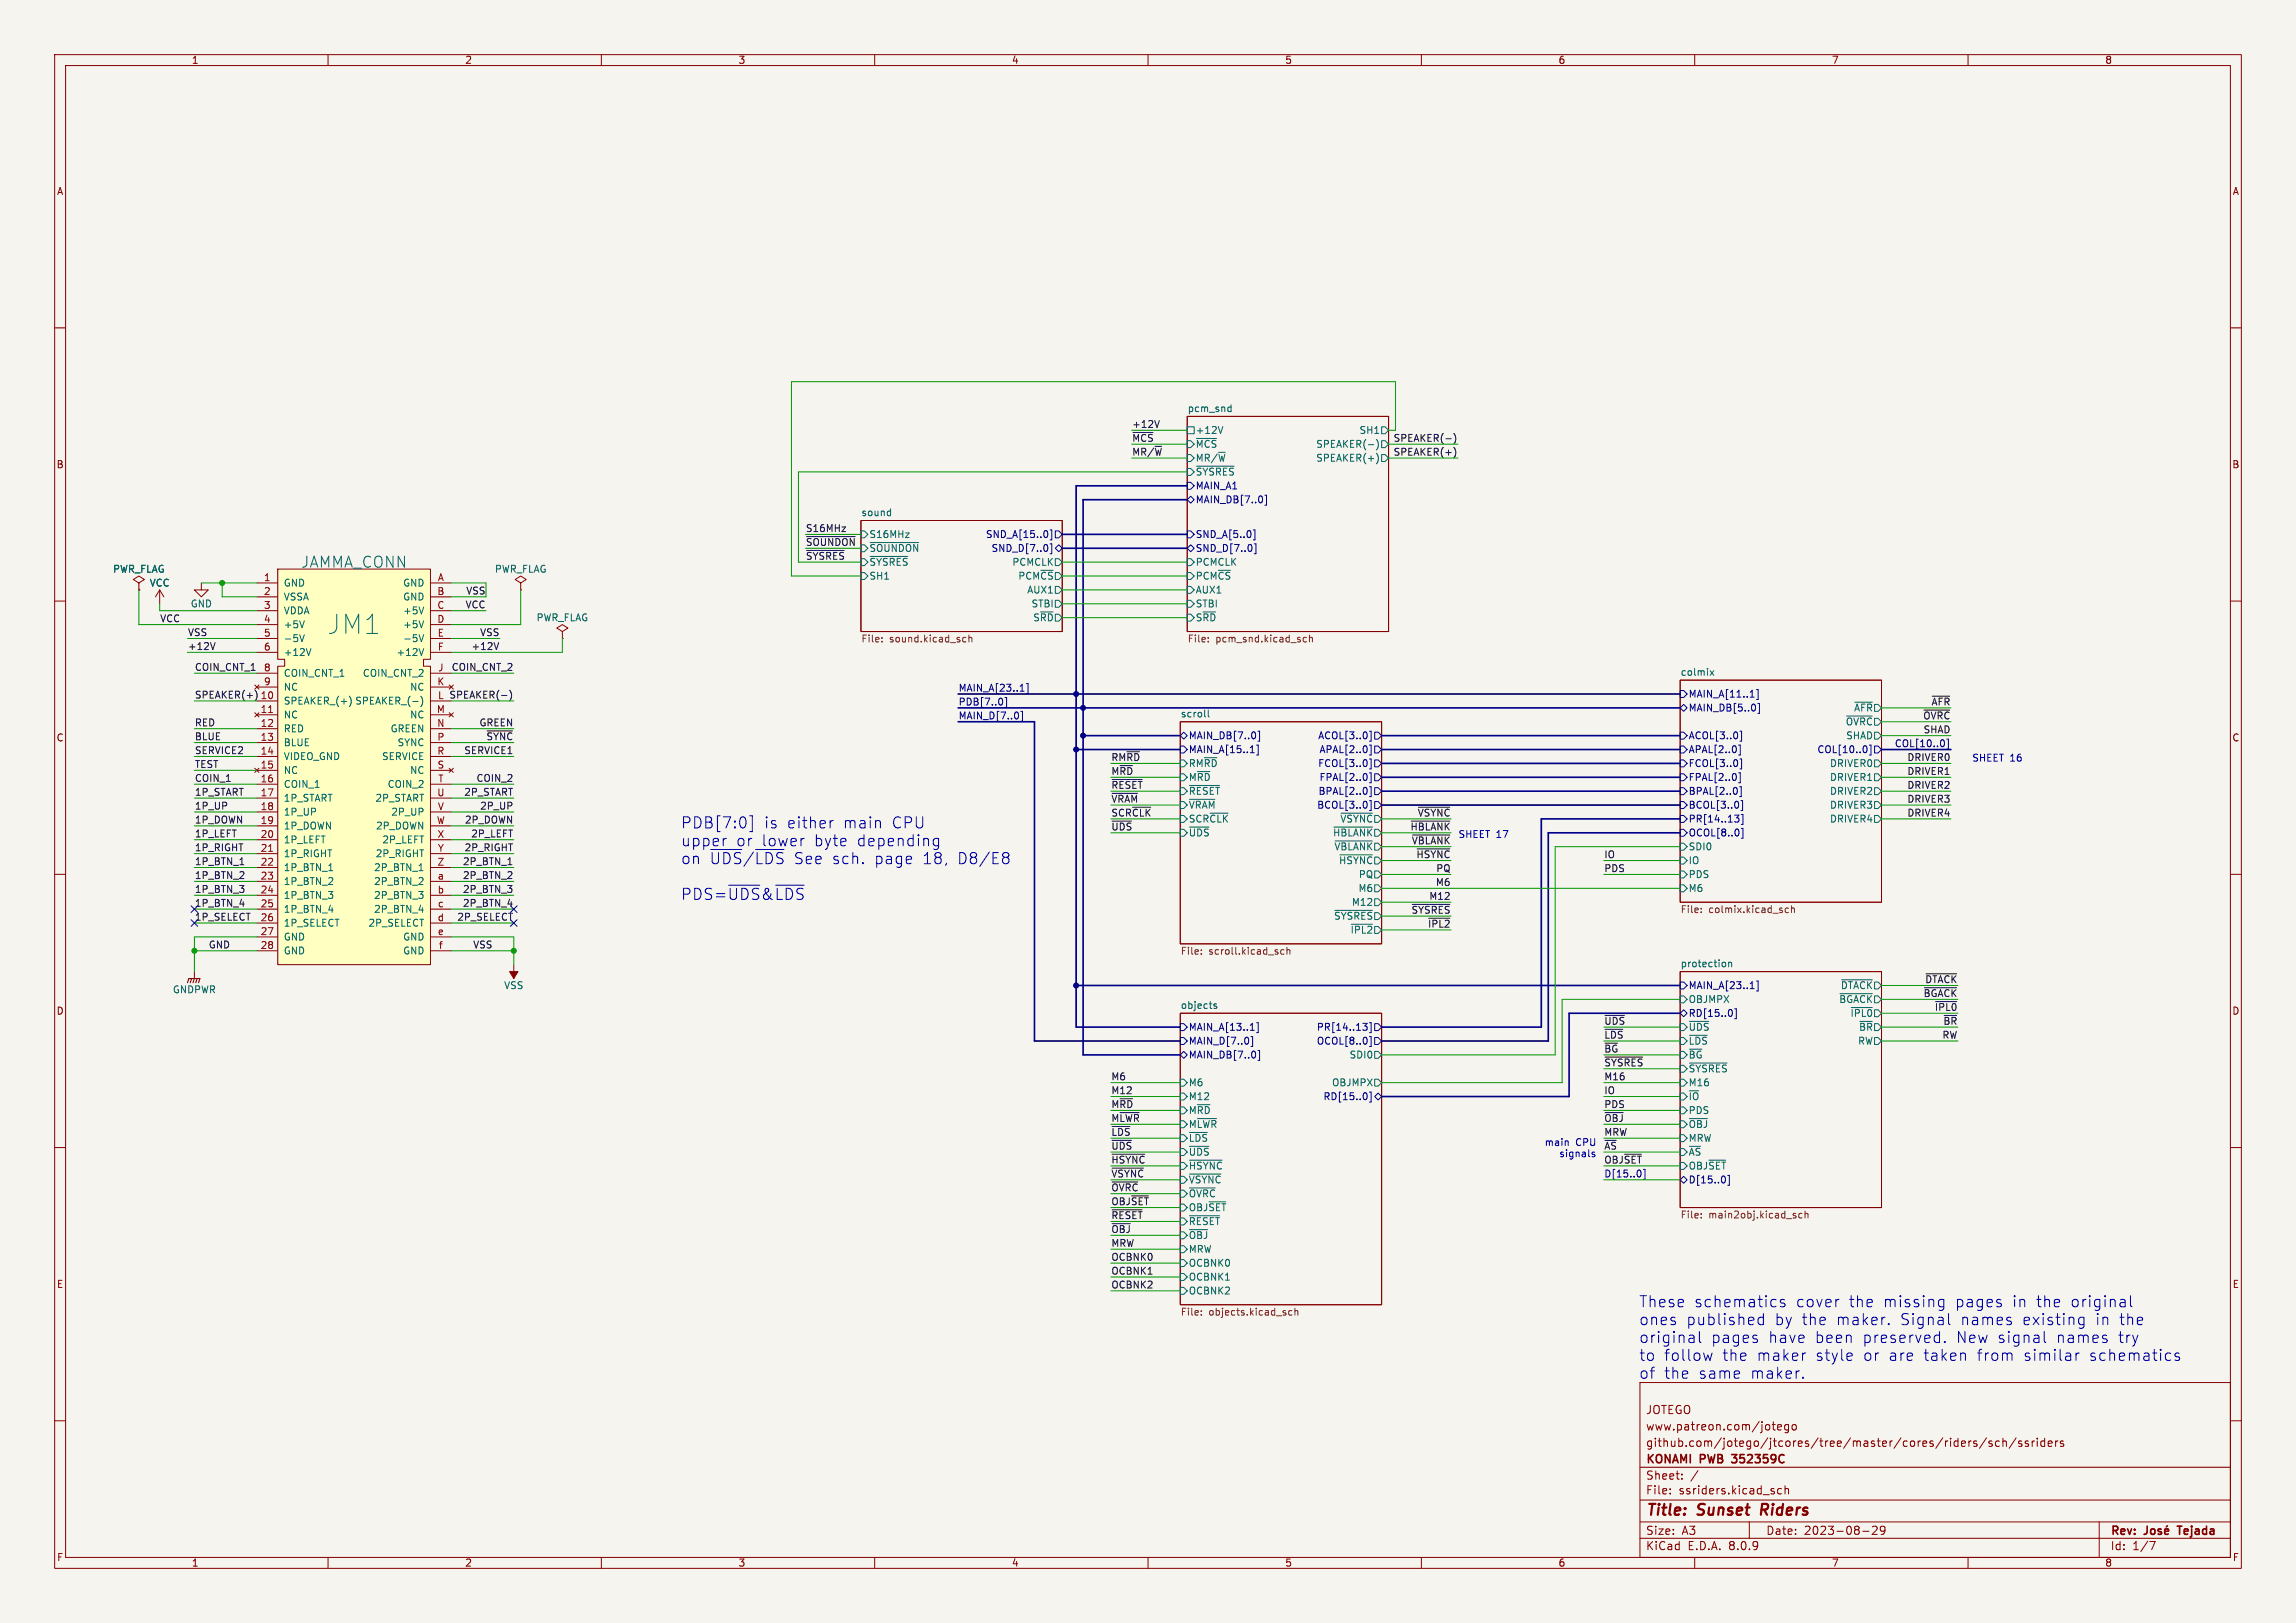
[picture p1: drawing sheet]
<svg xmlns="http://www.w3.org/2000/svg" width="420mm" height="297mm" viewBox="0 0 420 297" stroke-linecap="round" stroke-linejoin="round" font-family="sans-serif">
<defs><g id="words">
<text font-size="4.9" fill="#006464" x="59.9" y="116.3">JM1</text>
<text font-size="2.8" fill="#006464" x="55" y="104.1">JAMMA_CONN</text>
<g font-size="2.8" fill="#0000c2">
<text x="124.5" y="151.8">PDB[7:0]</text>
<text x="124.5" y="155">upper</text>
<text x="134.6" y="155">or</text>
<text x="139.3" y="155">lower</text>
<text x="139.7" y="151.8">is</text>
<text x="143.9" y="151.8">either</text>
<text x="148.9" y="155">byte</text>
<text x="154.2" y="151.8">main</text>
<text x="156.8" y="155">depending</text>
<text x="163.2" y="151.8">CPU</text>
<text x="124.5" y="158.3">on</text>
<text x="129.7" y="158.3">~{UDS}/~{LDS}</text>
<text x="145.2" y="158.3">See</text>
<text x="152.2" y="158.3">sch.</text>
<text x="160" y="158.3">page</text>
<text x="168.8" y="158.3">18,</text>
<text x="175.3" y="158.3">D8/E8</text>
<text x="124.5" y="164.9">PDS=~{UDS}&amp;~{LDS}</text>
<text x="299.7" y="239.4">These</text>
<text x="309.8" y="239.4">schematics</text>
<text x="328.5" y="239.4">cover</text>
<text x="338.2" y="239.4">the</text>
<text x="344.5" y="239.4">missing</text>
<text x="357.7" y="239.4">pages</text>
<text x="368.2" y="239.4">in</text>
<text x="372.6" y="239.4">the</text>
<text x="379" y="239.4">original</text>
<text x="299.7" y="242.7">ones</text>
<text x="299.7" y="245.9">original</text>
<text x="308.4" y="242.7">published</text>
<text x="312.9" y="245.9">pages</text>
<text x="323.4" y="245.9">have</text>
<text x="324.6" y="242.7">by</text>
<text x="329.6" y="242.7">the</text>
<text x="332" y="245.9">been</text>
<text x="335.9" y="242.7">maker.</text>
<text x="340.8" y="245.9">preserved.</text>
<text x="347.7" y="242.7">Signal</text>
<text x="357.9" y="245.9">New signal</text>
<text x="358.8" y="242.7">names</text>
<text x="370.1" y="242.7">existing</text>
<text x="376.3" y="245.9">names</text>
<text x="383.5" y="242.7">in</text>
<text x="387.7" y="245.9">try</text>
<text x="387.9" y="242.7">the</text>
<text x="299.7" y="249.2">to</text>
<text x="304.3" y="249.2">follow</text>
<text x="315" y="249.2">the</text>
<text x="321.4" y="249.2">maker</text>
<text x="332.1" y="249.2">style</text>
<text x="340.9" y="249.2">or</text>
<text x="345.6" y="249.2">are</text>
<text x="352" y="249.2">taken</text>
<text x="361.9" y="249.2">from</text>
<text x="370.4" y="249.2">similar</text>
<text x="382.5" y="249.2">schematics</text>
<text x="299.7" y="252.5">of</text>
<text x="304.3" y="252.5">the</text>
<text x="310.7" y="252.5">same</text>
<text x="320.2" y="252.5">maker.</text>
</g>
<g font-size="2.8" fill="#840000">
<text x="301" y="277.9">Title:</text>
<text x="310.6" y="277.9">Sunset</text>
<text x="323" y="277.9">Riders</text>
</g>
<g font-size="2.1" fill="#840000">
<text x="301" y="262">www.patreon.com/jotego</text>
<text x="301" y="259">JOTEGO</text>
<text x="301" y="268.2">KONAMI</text>
<text x="301" y="265">github.com/jotego/jtcores/tree/master/cores/riders/sch/ssriders</text>
<text x="311.1" y="268.2">PWB</text>
<text x="317.5" y="268.2">352359C</text>
<text x="301" y="273.7">File:</text>
<text x="301" y="271">Sheet:</text>
<text x="307.1" y="273.7">ssriders.kicad_sch</text>
<text x="301" y="281.1">Size:</text>
<text x="307.6" y="281.1">A3</text>
<text x="323" y="281.1">Date:</text>
<text x="330" y="281.1">2023-08-29</text>
<text x="386" y="281.3">Rev:</text>
<text x="399.1" y="281.3">Tejada</text>
<text x="301" y="283.9">KiCad</text>
<text x="308.7" y="283.9">E.D.A.</text>
<text x="316.3" y="283.9">8.0.9</text>
<text x="386" y="283.9">Id:</text>
<text x="390.1" y="283.9">1/7</text>
</g>
<g font-size="1.8" fill="#840000">
<text x="35" y="11.9">1</text>
<text x="85" y="11.9">2</text>
<text x="135" y="11.9">3</text>
<text x="185" y="11.9">4</text>
<text x="235" y="11.9">5</text>
<text x="285" y="11.9">6</text>
<text x="335" y="11.9">7</text>
<text x="385" y="11.9">8</text>
<text x="10.3" y="35.9">A</text>
<text x="408.3" y="35.9">A</text>
<text x="10.3" y="85.9">B</text>
<text x="408.2" y="85.9">B</text>
<text x="10.3" y="135.9">C</text>
<text x="408.2" y="135.9">C</text>
<text x="10.3" y="185.9">D</text>
<text x="408.2" y="185.9">D</text>
<text x="10.3" y="235.9">E</text>
<text x="408.3" y="235.9">E</text>
<text x="10.3" y="285.9">F</text>
<text x="35" y="286.9">1</text>
<text x="85" y="286.9">2</text>
<text x="135" y="286.9">3</text>
<text x="185" y="286.9">4</text>
<text x="235" y="286.9">5</text>
<text x="285" y="286.9">6</text>
<text x="335" y="286.9">7</text>
<text x="385" y="286.9">8</text>
<text x="408.3" y="285.9">F</text>
</g>
<g font-size="1.8" fill="#006464">
<text x="217.2" y="75.5">pcm_snd</text>
<text x="218.6" y="82.1">~{MCS}</text>
<text x="218.6" y="79.6">+12V</text>
<text x="240.7" y="82.1">SPEAKER(-)</text>
<text x="248.6" y="79.6">SH1</text>
<text x="218.6" y="87.2">~{SYSRES}</text>
<text x="218.6" y="84.7">MR/~{W}</text>
<text x="240.7" y="84.7">SPEAKER(+)</text>
<text x="157.5" y="94.5">sound</text>
<text x="158.9" y="98.7">S16MHz</text>
<text x="158.9" y="101.2">~{SOUNDON}</text>
<text x="20.6" y="105">PWR_FLAG</text>
<text x="27.3" y="107.5">VCC</text>
<text x="51.8" y="107.5">GND</text>
<text x="73.7" y="107.5">GND</text>
<text x="90.4" y="105">PWR_FLAG</text>
<text x="158.9" y="103.7">~{SYSRES}</text>
<text x="158.9" y="106.3">SH1</text>
<text x="185.1" y="103.7">PCMCLK</text>
<text x="186.2" y="106.3">PCM~{CS}</text>
<text x="218.6" y="106.3">PCM~{CS}</text>
<text x="218.6" y="103.7">PCMCLK</text>
<text x="34.8" y="111.4">GND</text>
<text x="51.8" y="110.1">VSSA</text>
<text x="51.8" y="112.6">VDDA</text>
<text x="73.7" y="110.1">GND</text>
<text x="73.7" y="112.6">+5V</text>
<text x="98.1" y="113.9">PWR_FLAG</text>
<text x="187.8" y="108.8">AUX1</text>
<text x="188.6" y="111.4">STBI</text>
<text x="188.9" y="113.9">S~{RD}</text>
<text x="218.6" y="113.9">S~{RD}</text>
<text x="218.6" y="108.8">AUX1</text>
<text x="218.6" y="111.4">STBI</text>
<text x="51.8" y="115.2">+5V</text>
<text x="51.8" y="117.7">-5V</text>
<text x="73.7" y="115.2">+5V</text>
<text x="73.7" y="117.7">-5V</text>
<text x="51.8" y="120.2">+12V</text>
<text x="51.8" y="124.1">COIN_CNT_1</text>
<text x="66.3" y="124.1">COIN_CNT_2</text>
<text x="72.4" y="120.2">+12V</text>
<text x="307.3" y="123.7">colmix</text>
<text x="51.8" y="129.1">SPEAKER_(+)</text>
<text x="51.8" y="131.7">NC</text>
<text x="51.8" y="126.6">NC</text>
<text x="64.9" y="129.1">SPEAKER_(-)</text>
<text x="74.9" y="126.6">NC</text>
<text x="74.9" y="131.7">NC</text>
<text x="215.9" y="131.4">scroll</text>
<text x="339.1" y="130.4">~{AFR}</text>
<text x="51.8" y="134.2">RED</text>
<text x="51.8" y="136.8">BLUE</text>
<text x="71.4" y="134.2">GREEN</text>
<text x="72.6" y="136.8">SYNC</text>
<text x="337.5" y="132.9">~{OVRC}</text>
<text x="337.6" y="135.5">SHAD</text>
<text x="51.8" y="139.3">VIDEO_GND</text>
<text x="51.8" y="141.8">NC</text>
<text x="69.8" y="139.3">SERVICE</text>
<text x="74.9" y="141.8">NC</text>
<text x="217.4" y="143.1">M~{RD}</text>
<text x="217.4" y="140.6">RM~{RD}</text>
<text x="334.6" y="140.6">DRIVER0</text>
<text x="334.6" y="143.1">DRIVER1</text>
<text x="51.8" y="144.4">COIN_1</text>
<text x="51.8" y="146.9">1P_START</text>
<text x="51.8" y="149.5">1P_UP</text>
<text x="68.6" y="146.9">2P_START</text>
<text x="70.8" y="144.4">COIN_2</text>
<text x="71.5" y="149.5">2P_UP</text>
<text x="217.4" y="148.2">~{VRAM}</text>
<text x="217.4" y="145.6">~{RESET}</text>
<text x="334.6" y="145.6">DRIVER2</text>
<text x="334.6" y="148.2">DRIVER3</text>
<text x="51.8" y="152">1P_DOWN</text>
<text x="51.8" y="154.5">1P_LEFT</text>
<text x="68.7" y="152">2P_DOWN</text>
<text x="69.8" y="154.5">2P_LEFT</text>
<text x="217.4" y="150.7">SCR~{CLK}</text>
<text x="217.4" y="153.3">~{UDS}</text>
<text x="243.7" y="153.3">~{HBLANK}</text>
<text x="244" y="155.8">~{VBLANK}</text>
<text x="245.1" y="150.7">~{VSYNC}</text>
<text x="308.8" y="155.8">SDI0</text>
<text x="334.6" y="150.7">DRIVER4</text>
<text x="51.8" y="157.1">1P_RIGHT</text>
<text x="51.8" y="159.6">1P_BTN_1</text>
<text x="68.3" y="159.6">2P_BTN_1</text>
<text x="68.6" y="157.1">2P_RIGHT</text>
<text x="244.8" y="158.3">~{HSYNC}</text>
<text x="248.5" y="160.9">PQ</text>
<text x="308.8" y="158.3">IO</text>
<text x="308.8" y="160.9">PDS</text>
<text x="51.8" y="162.2">1P_BTN_2</text>
<text x="51.8" y="164.7">1P_BTN_3</text>
<text x="51.8" y="167.2">1P_BTN_4</text>
<text x="68.3" y="162.2">2P_BTN_2</text>
<text x="68.3" y="164.7">2P_BTN_3</text>
<text x="68.3" y="167.2">2P_BTN_4</text>
<text x="247.2" y="166">M12</text>
<text x="248.4" y="163.4">M6</text>
<text x="308.8" y="163.4">M6</text>
<text x="51.8" y="169.8">1P_SELECT</text>
<text x="51.8" y="172.3">GND</text>
<text x="67.3" y="169.8">2P_SELECT</text>
<text x="73.7" y="172.3">GND</text>
<text x="243.9" y="168.5">~{SYSRES}</text>
<text x="247" y="171">~{IPL2}</text>
<text x="51.8" y="174.9">GND</text>
<text x="73.7" y="174.9">GND</text>
<text x="307.3" y="177.1">protection</text>
<text x="31.5" y="182">GNDPWR</text>
<text x="92.1" y="181.2">VSS</text>
<text x="215.9" y="184.7">objects</text>
<text x="308.8" y="183.7">OBJMPX</text>
<text x="336.3" y="183.7">~{BGACK}</text>
<text x="336.6" y="181.2">~{DTACK}</text>
<text x="308.8" y="188.8">~{UDS}</text>
<text x="308.8" y="191.4">~{LDS}</text>
<text x="338.4" y="186.3">~{IPL0}</text>
<text x="339.8" y="191.4">RW</text>
<text x="340" y="188.8">~{BR}</text>
<text x="246.8" y="193.9">SDI0</text>
<text x="308.8" y="193.9">~{BG}</text>
<text x="308.8" y="196.4">~{SYSRES}</text>
<text x="217.4" y="199">M6</text>
<text x="217.4" y="201.5">M12</text>
<text x="243.6" y="199">OBJMPX</text>
<text x="308.8" y="199">M16</text>
<text x="308.8" y="201.5">~{IO}</text>
<text x="217.4" y="204.1">M~{RD}</text>
<text x="217.4" y="209.1">~{LDS}</text>
<text x="217.4" y="206.6">M~{LWR}</text>
<text x="308.8" y="204.1">PDS</text>
<text x="308.8" y="206.6">~{OBJ}</text>
<text x="308.8" y="209.1">MRW</text>
<text x="217.4" y="214.2">~{HSYNC}</text>
<text x="217.4" y="211.7">~{UDS}</text>
<text x="308.8" y="211.7">~{AS}</text>
<text x="217.4" y="221.8">OBJ~{SET}</text>
<text x="217.4" y="216.8">~{VSYNC}</text>
<text x="217.4" y="219.3">~{OVRC}</text>
<text x="217.4" y="224.4">~{RESET}</text>
<text x="217.4" y="226.9">~{OBJ}</text>
<text x="217.4" y="232">OCBNK0</text>
<text x="217.4" y="229.5">MRW</text>
<text x="217.4" y="237.1">OCBNK2</text>
<text x="217.4" y="234.5">OCBNK1</text>
</g>
<g font-size="1.8" fill="#0f0f0f">
<text x="207" y="83.5">MR/~{W}</text>
<text x="207" y="80.9">~{MCS}</text>
<text x="207" y="78.4">+12V</text>
<text x="254.8" y="83.5">SPEAKER(+)</text>
<text x="254.8" y="80.9">SPEAKER(-)</text>
<text x="147.3" y="100">~{SOUNDON}</text>
<text x="147.3" y="97.4">S16MHz</text>
<text x="147.3" y="102.5">~{SYSRES}</text>
<text x="29.2" y="114">VCC</text>
<text x="85.1" y="111.4">VCC</text>
<text x="85.2" y="108.9">VSS</text>
<text x="34.3" y="116.5">VSS</text>
<text x="34.3" y="119">+12V</text>
<text x="86.2" y="119">+12V</text>
<text x="87.7" y="116.5">VSS</text>
<text x="35.6" y="122.8">COIN_CNT_1</text>
<text x="82.5" y="122.8">COIN_CNT_2</text>
<text x="35.6" y="127.9">SPEAKER(+)</text>
<text x="80" y="128">L SPEAKER(-)</text>
<text x="351.7" y="131.7">~{OVRC}</text>
<text x="353.2" y="129.2">~{AFR}</text>
<text x="35.6" y="133">RED</text>
<text x="35.6" y="135.5">BLUE</text>
<text x="87.6" y="133">GREEN</text>
<text x="88.9" y="135.5">~{SYNC}</text>
<text x="351.8" y="134.3">SHAD</text>
<text x="35.6" y="140.6">TEST</text>
<text x="35.6" y="143.2">COIN_1</text>
<text x="35.6" y="138.1">SERVICE2</text>
<text x="84.8" y="138.1">SERVICE1</text>
<text x="87.1" y="143.2">COIN_2</text>
<text x="203.2" y="141.9">M~{RD}</text>
<text x="203.2" y="139.4">RM~{RD}</text>
<text x="348.8" y="141.9">DRIVER1</text>
<text x="348.8" y="139.4">DRIVER0</text>
<text x="35.6" y="148.2">1P_UP</text>
<text x="35.6" y="145.7">1P_START</text>
<text x="84.8" y="145.7">2P_START</text>
<text x="87.7" y="148.2">2P_UP</text>
<text x="203.2" y="147">~{VRAM}</text>
<text x="203.2" y="144.4">~{RESET}</text>
<text x="203.2" y="149.5">SCR~{CLK}</text>
<text x="259.2" y="149.5">~{VSYNC}</text>
<text x="348.8" y="147">DRIVER3</text>
<text x="348.8" y="149.5">DRIVER4</text>
<text x="348.8" y="144.4">DRIVER2</text>
<text x="35.6" y="150.8">1P_DOWN</text>
<text x="35.6" y="155.9">1P_RIGHT</text>
<text x="35.6" y="153.3">1P_LEFT</text>
<text x="84.9" y="155.9">2P_RIGHT</text>
<text x="84.9" y="150.8">2P_DOWN</text>
<text x="86.1" y="153.3">2P_LEFT</text>
<text x="203.2" y="152.1">~{UDS}</text>
<text x="257.9" y="152.1">~{HBLANK}</text>
<text x="258.2" y="154.6">~{VBLANK}</text>
<text x="35.6" y="158.4">1P_BTN_1</text>
<text x="35.6" y="160.9">1P_BTN_2</text>
<text x="84.6" y="160.9">2P_BTN_2</text>
<text x="84.6" y="158.4">2P_BTN_1</text>
<text x="259" y="157.1">~{HSYNC}</text>
<text x="262.6" y="159.7">PQ</text>
<text x="293.4" y="159.7">PDS</text>
<text x="293.4" y="157.1">IO</text>
<text x="35.6" y="163.5">1P_BTN_3</text>
<text x="35.6" y="166">1P_BTN_4</text>
<text x="84.6" y="163.5">2P_BTN_3</text>
<text x="84.6" y="166">2P_BTN_4</text>
<text x="258.1" y="167.3">~{SYSRES}</text>
<text x="261.4" y="164.8">M12</text>
<text x="262.6" y="162.2">M6</text>
<text x="35.6" y="168.6">1P_SELECT</text>
<text x="38.1" y="173.6">GND</text>
<text x="83.6" y="168.6">2P_SELECT</text>
<text x="86.5" y="173.6">VSS</text>
<text x="261.1" y="169.8">~{IPL2}</text>
<text x="352.1" y="180">~{DTACK}</text>
<text x="351.8" y="182.5">~{BGACK}</text>
<text x="353.8" y="185.1">~{IPL0}</text>
<text x="293.4" y="190.2">~{LDS}</text>
<text x="293.4" y="187.6">~{UDS}</text>
<text x="355.2" y="190.2">RW</text>
<text x="355.4" y="187.6">~{BR}</text>
<text x="203.2" y="197.8">M6</text>
<text x="293.4" y="195.2">~{SYSRES}</text>
<text x="293.4" y="197.8">M16</text>
<text x="293.4" y="192.7">~{BG}</text>
<text x="203.2" y="202.9">M~{RD}</text>
<text x="203.2" y="200.3">M12</text>
<text x="293.4" y="202.9">PDS</text>
<text x="293.4" y="200.3">IO</text>
<text x="203.2" y="205.4">M~{LWR}</text>
<text x="203.2" y="207.9">~{LDS}</text>
<text x="293.4" y="207.9">MRW</text>
<text x="293.4" y="205.4">~{OBJ}</text>
<text x="203.2" y="215.6">~{VSYNC}</text>
<text x="203.2" y="210.5">~{UDS}</text>
<text x="203.2" y="213">~{HSYNC}</text>
<text x="293.4" y="210.5">~{AS}</text>
<text x="293.4" y="213">OBJ~{SET}</text>
<text x="203.2" y="218.1">~{OVRC}</text>
<text x="203.2" y="220.6">OBJ~{SET}</text>
<text x="203.2" y="223.2">~{RESET}</text>
<text x="203.2" y="225.7">~{OBJ}</text>
<text x="203.2" y="233.3">OCBNK1</text>
<text x="203.2" y="228.3">MRW</text>
<text x="203.2" y="230.8">OCBNK0</text>
<text x="203.2" y="235.9">OCBNK2</text>
</g>
<g font-size="1.8" fill="#000084">
<text x="218.6" y="89.8">MAIN_A1</text>
<text x="218.6" y="92.3">MAIN_DB[7..0]</text>
<text x="180.2" y="98.7">SND_A[15..0]</text>
<text x="181.3" y="101.2">SND_D[7..0]</text>
<text x="218.6" y="101.2">SND_D[7..0]</text>
<text x="218.6" y="98.7">SND_A[5..0]</text>
<text x="175.3" y="129.2">PDB[7..0]</text>
<text x="175.3" y="126.7">MAIN_A[23..1]</text>
<text x="175.3" y="131.7">MAIN_D[7..0]</text>
<text x="308.8" y="130.4">MAIN_DB[5..0]</text>
<text x="308.8" y="127.9">MAIN_A[11..1]</text>
<text x="217.4" y="135.5">MAIN_DB[7..0]</text>
<text x="241" y="135.5">ACOL[3..0]</text>
<text x="308.8" y="135.5">ACOL[3..0]</text>
<text x="346.5" y="136.8">COL[10..0]</text>
<text x="217.4" y="138">MAIN_A[15..1]</text>
<text x="241" y="140.6">FCOL[3..0]</text>
<text x="241.3" y="138">APAL[2..0]</text>
<text x="241.3" y="143.1">FPAL[2..0]</text>
<text x="308.8" y="138">APAL[2..0]</text>
<text x="308.8" y="143.1">FPAL[2..0]</text>
<text x="308.8" y="140.6">FCOL[3..0]</text>
<text x="332.3" y="138">COL[10..0]</text>
<text x="240.8" y="148.2">BCOL[3..0]</text>
<text x="241.1" y="145.6">BPAL[2..0]</text>
<text x="308.8" y="148.2">BCOL[3..0]</text>
<text x="308.8" y="145.6">BPAL[2..0]</text>
<text x="308.8" y="153.3">OCOL[8..0]</text>
<text x="308.8" y="150.7">PR[14..13]</text>
<text x="308.8" y="181.2">MAIN_A[23..1]</text>
<text x="217.4" y="188.8">MAIN_A[13..1]</text>
<text x="217.4" y="191.4">MAIN_D[7..0]</text>
<text x="240.8" y="191.4">OCOL[8..0]</text>
<text x="240.8" y="188.8">PR[14..13]</text>
<text x="308.8" y="186.3">RD[15..0]</text>
<text x="217.4" y="193.9">MAIN_DB[7..0]</text>
<text x="242" y="201.5">RD[15..0]</text>
<text x="293.4" y="215.6">D[15..0]</text>
<text x="308.8" y="214.2">OBJ~{SET}</text>
<text x="308.8" y="216.8">D[15..0]</text>
</g>
<g font-size="1.8" fill="#a90000">
<text x="48.2" y="106.4">1</text>
<text x="80" y="106.4">A</text>
<text x="48.2" y="109">2</text>
<text x="48.2" y="111.5">3</text>
<text x="79.9" y="109">B</text>
<text x="79.9" y="111.5">C</text>
<text x="48.2" y="114">4</text>
<text x="48.2" y="116.6">5</text>
<text x="48.2" y="119.1">6</text>
<text x="79.9" y="114">D</text>
<text x="80" y="116.6">E</text>
<text x="80" y="119.1">F</text>
<text x="48.2" y="122.9">8</text>
<text x="48.2" y="125.5">9</text>
<text x="79.9" y="125.5">K</text>
<text x="80.1" y="122.9">J</text>
<text x="47.6" y="128">10</text>
<text x="47.6" y="130.6">11</text>
<text x="79.8" y="130.6">M</text>
<text x="47.6" y="133.1">12</text>
<text x="47.6" y="135.6">13</text>
<text x="79.9" y="133.1">N</text>
<text x="79.9" y="135.6">P</text>
<text x="47.6" y="138.2">14</text>
<text x="47.6" y="140.7">15</text>
<text x="47.6" y="143.3">16</text>
<text x="79.9" y="138.2">R</text>
<text x="79.9" y="140.7">S</text>
<text x="80.1" y="143.3">T</text>
<text x="47.6" y="145.8">17</text>
<text x="47.6" y="148.3">18</text>
<text x="79.9" y="145.8">U</text>
<text x="80" y="148.3">V</text>
<text x="47.6" y="150.9">19</text>
<text x="47.6" y="153.4">20</text>
<text x="47.6" y="156">21</text>
<text x="79.8" y="150.9">W</text>
<text x="79.9" y="153.4">X</text>
<text x="80" y="156">Y</text>
<text x="47.6" y="158.5">22</text>
<text x="47.6" y="161">23</text>
<text x="79.9" y="158.5">Z</text>
<text x="80" y="161">a</text>
<text x="47.6" y="163.6">24</text>
<text x="47.6" y="166.1">25</text>
<text x="80" y="163.6">b</text>
<text x="80" y="166.1">c</text>
<text x="47.6" y="168.7">26</text>
<text x="47.6" y="171.2">27</text>
<text x="47.6" y="173.7">28</text>
<text x="80" y="168.7">d</text>
<text x="80" y="171.2">e</text>
<text x="80.2" y="173.7">f</text>
</g>
<g font-size="1.8" fill="#725600">
<text x="157.5" y="117.9">File:</text>
<text x="162.7" y="117.9">sound.kicad_sch</text>
<text x="217.2" y="117.9">File:</text>
<text x="222.4" y="117.9">pcm_snd.kicad_sch</text>
<text x="307.3" y="167.4">File:</text>
<text x="312.6" y="167.4">colmix.kicad_sch</text>
<text x="215.9" y="175">File:</text>
<text x="221.1" y="175">scroll.kicad_sch</text>
<text x="307.3" y="223.3">File:</text>
<text x="312.6" y="223.3">main2obj.kicad_sch</text>
<text x="215.9" y="241.1">File:</text>
<text x="221.1" y="241.1">objects.kicad_sch</text>
</g>
<g font-size="1.8" fill="#0000c2">
<text x="360.7" y="139.5">SHEET 16</text>
<text x="266.7" y="153.4">SHEET 17</text>
<text x="282.5" y="209.8">main</text>
<text x="288.2" y="209.8">CPU</text>
<text x="285.1" y="211.8">signals</text>
</g>
</g></defs>
<path d="M0 0h420v297h-420z" fill="#f5f4ef" stroke="#f5f4ef" stroke-width=".18"/>
<g fill="none" stroke="#840000" stroke-width=".18">
<path d="M10 10h400v277h-400zM12 12h396v273h-396zM60 10v2M110 10v2M160 10v2M210 10v2M260 10v2M310 10v2M360 10v2M10 60h2M217.2 76.2h36.8v39.4h-36.8zM408 60h2"/>
<path d="M157.5 95.3h36.8v20.3h-36.8zM10 110h2M408 110h2M215.9 132.1h36.8v40.6h-36.8zM307.3 124.5h36.9v40.6h-36.9zM10 160h2M408 160h2M35.6 177.8v1.3M94 176.5v2.6M307.3 177.8h36.9v43.2h-36.9zM215.9 185.4h36.8v53.4h-36.8zM10 210h2"/>
<path d="M408 210h2M300 253h108v32h-108zM10 260h2M300 278.5h108M300 274.5h108M300 268.5h108M305.5 273.2v.2M305.5 272.5v.1M307.7 270.5v.2M307.7 269.8v.1M310.6 269.1l-1.3 1.9M320 278.5v3"/>
<path d="M324.2 260.7h.5M324.6 261.7h.1M325.2 261.2l.7-.2-.1-.2-.4-.1-.2 .2v.7h.6M325.9 272.5l-.5-.1-.2 .3v.4l.1 .2h.6M326.5 272.5l.2-.1 .4 .1 .1 .9M326.5 271.9v1.5M327.2 260.7v1.2l-.3 .3-.4-.1M327.2 260.8l-.5-.1-.3 .3v.4l.2 .2h.6M327.9 260.8l.2-.1 .4 .1 .1 .6-.2 .2-.3 .1-.2-.2zM342.5 279.4l.6-.1 .2 .1 .1 .3-1 1.1h1M344.8 279.9l-.3 .3h-.3l-.3-.3 .2-.5 .4-.1 .2 .1a.99 .99 0 0 1-.3 1.4h-.3M359 263.7l.4 .1 .1 .2-.7 .2"/>
<path d="M359.4 264.6l-.4 .1M360.2 263.7v1M360.6 263.7l-.3 .1-.1 .2M361.6 263.8l-.4-.1-.2 .2 .1 .2 .5 .2v.3h-.6M363.4 263.1l-1.3 1.9M364.4 263.8l-.4-.1-.2 .2 .1 .2 .5 .2v.3h-.6M365.7 263.8l-.4-.1-.3 .3v.4l.2 .2h.5M366.4 263.8l.2-.1 .3 .1 .1 .9M366.4 263.2v1.5M368.8 263.1l-1.3 1.9M369.8 263.8l-.4-.1-.2 .2 .1 .2 .5 .2v.3h-.6M371 263.8l-.3-.1-.3 .2 .1 .2 .5 .2v.3h-.6"/>
<path d="M371.7 263.7v1M372.2 263.7l-.3 .1-.2 .2M372.7 263.2v.1M372.7 263.7v1M374 263.8l-.4-.1-.3 .3v.4l.1 .2h.6M374 263.2v1.5M374.7 264.2l.7-.2-.1-.2-.4-.1-.2 .2v.7h.6M376 263.7v1M376.4 263.7l-.2 .1-.2 .2M377.4 263.8l-.3-.1-.2 .2v.2l.5 .2v.3h-.5M384 278.5v6.5M408 260h2"/>
<path d="M60 285v2M110 285v2M160 285v2M210 285v2M260 285v2M300 281.5h108M310 285v2M340.7 280.2h1.2M360 285v2M393.2 282.1h1l-.6 1.5"/>
</g>
<path d="M316.8 266.2h.9M316.8 267.5l.2 .2M392.8 279.3v1.1a.48 .48 0 0 1-.6 .4M393.5 279.9l.4-.1 .3 .3v.4l-.3 .3-.4-.1-.1-.2v-.4zM395.3 279.9l-.3-.1-.2 .2v.2l.5 .2v.3h-.5M396.5 279.2l-.2 .2M398.3 279.3h.8M396 280.3l.7-.2-.1-.2-.4-.1-.2 .2v.7h.6" fill="none" stroke="#840000" stroke-width=".3"/>
<path d="M322.3 275.2l-.2 2" fill="none" stroke="#840000" stroke-width=".4"/>
<g fill="none" stroke="#006464" stroke-width=".18">
<path d="M217.2 78.1h1.2v1.3h-1.2zM223.7 78l-.4 1.3M224.8 74.5h.4M225.2 74.1v1.2M225.2 75.3h-.4M252.7 78.1h.7l.6 .6-.6 .7h-.7zM157.5 97.2h.6l.6 .6-.6 .6h-.6zM157.5 99.7h.6l.6 .6-.6 .7h-.6zM159.2 99.3h8.8M162.8 93.5l.1 .1M162.9 93.1v1.3M162.9 94.3l-.1 .1"/>
<path d="M165.6 97.5h.7l-.7 .9h.7M217.2 80.6h.6l.6 .7-.6 .6h-.6zM217.2 85.7h.6l.6 .7-.6 .6h-.6zM217.2 83.2h.6l.6 .6-.6 .7h-.6zM218.9 80.2h3.6M218.9 85.3h6.8M250.3 81.4h1M251.8 80.4a1.46 1.46 0 0 1 0 1.9M251.8 82.9a1.46 1.46 0 0 1 0 2M252.7 80.6h.7l.6 .7-.6 .6h-.7zM252.7 83.2h.7l.6 .6-.6 .7h-.7zM157.5 102.2h.6l.6 .7-.6 .6h-.6z"/>
<path d="M157.5 104.8h.6l.6 .6-.6 .6h-.6zM159.2 101.8h6.8M193 107.3h.7l.6 .7-.6 .6h-.7zM193 109.9h.7l.6 .6-.6 .6h-.7zM193 102.2h.7l.6 .7-.6 .6h-.7zM217.2 112.4h.6l.6 .6-.6 .7h-.6zM217.2 107.3h.6l.6 .7-.6 .6h-.6zM217.2 104.8h.6l.6 .6-.6 .6h-.6zM217.2 109.9h.6l.6 .6-.6 .6h-.6zM217.2 102.2h.6l.6 .7-.6 .6h-.6zM215.9 139.1h.6l.7 .6-.7 .6h-.6zM220.4 131.1l.1 .1"/>
<path d="M221 129.9v1.1l.2 .2M312.8 122.7l.7 .9M313.5 122.7l-.7 .9M337.8 131h4.7M339.3 128.5h3.2M342.9 134h.6l.7 .6-.7 .7h-.6zM342.9 139.1h.6l.7 .6-.7 .6h-.6zM215.9 146.7h.6l.7 .6-.7 .7h-.6zM215.9 144.1h.6l.7 .7-.7 .6h-.6zM215.9 141.6h.6l.7 .6-.7 .7h-.6zM215.9 149.2h.6l.7 .7-.7 .6h-.6zM215.9 151.8h.6l.7 .6-.7 .6h-.6z"/>
<path d="M217.6 146.3h4.6M217.6 143.7h5.5M217.6 151.4h3.5M221.3 148.8h3.4M244 151.4h7M244.2 153.9h6.8M245.1 156.4h5.9M245.3 148.8h5.7M251.5 159.4h.6l.6 .6-.6 .7h-.6zM307.3 154.3h.7l.6 .6-.6 .7h-.7zM307.3 156.8h.7l.6 .7-.6 .6h-.7zM307.3 159.4h.7l.6 .6-.6 .7h-.7z"/>
<path d="M342.9 149.2h.6l.7 .7-.7 .6h-.6zM342.9 141.6h.6l.7 .6-.7 .7h-.6zM342.9 144.1h.6l.7 .7-.7 .6h-.6zM342.9 146.7h.6l.7 .6-.7 .7h-.6zM244.2 166.6h6.8M247.2 169.1h3.8M251.5 164.5h.6l.6 .6-.6 .6h-.6zM251.5 161.9h.6l.6 .7-.6 .6h-.6zM307.3 161.9h.7l.6 .7-.6 .6h-.7zM315.6 176.2v.6M316.2 176.1v.8M316.2 176.2l.2-.1h.3l.1 .8"/>
<path d="M336.9 179.3h5.6M215.9 197.5h.6l.7 .6-.7 .7h-.6zM222 183.9l.6 .4-.2 .2h-.4M222.5 183.8l-.3-.1-.2 .2M251.5 192.4h.6l.6 .6-.6 .7h-.6zM251.5 197.5h.6l.6 .6-.6 .7h-.6zM307.3 187.3h.7l.6 .7-.6 .6h-.7zM307.3 197.5h.7l.6 .6-.6 .7h-.7zM307.3 192.4h.7l.6 .6-.6 .7h-.7zM307.3 194.9h.7l.6 .7-.6 .6h-.7zM307.3 189.9h.7l.6 .6-.6 .6h-.7zM307.3 182.2h.7l.6 .7-.6 .6h-.7z"/>
<path d="M309 186.9h3.6M309 194.5h6.9M309 189.5h3.3M336.6 181.8h5.9M338.6 184.4h3.9M342.9 189.9h.6l.7 .6-.7 .6h-.6zM215.9 202.6h.6l.7 .6-.7 .6h-.6zM215.9 200h.6l.7 .7-.7 .6h-.6zM215.9 215.3h.6l.7 .6-.7 .6h-.6zM215.9 212.7h.6l.7 .7-.7 .6h-.6zM215.9 207.6h.6l.7 .7-.7 .6h-.6zM215.9 210.2h.6l.7 .6-.7 .7h-.6z"/>
<path d="M215.9 205.1h.6l.7 .6-.7 .7h-.6zM215.9 217.8h.6l.7 .6-.7 .7h-.6zM217.6 214.9h5.7M217.6 212.3h6M217.6 207.2h3.2M217.6 209.8h3.5M217.6 217.4h4.7M219 202.2h2.3M219 204.7h3.5M221.2 219.9h3M307.3 210.2h.7l.6 .6-.6 .7h-.7zM307.3 200h.7l.6 .7-.6 .6h-.7z"/>
<path d="M307.3 202.6h.7l.6 .6-.6 .6h-.7zM307.3 205.1h.7l.6 .6-.6 .7h-.7zM307.3 207.6h.7l.6 .7-.6 .6h-.7zM307.3 212.7h.7l.6 .7-.6 .6h-.7zM309 204.7h3.3M312.6 212.3h3.1M215.9 222.9h.6l.7 .6-.7 .7h-.6zM215.9 220.3h.6l.7 .7-.7 .6h-.6zM215.9 225.4h.6l.7 .7-.7 .6h-.6zM215.9 230.5h.6l.7 .6-.7 .7h-.6zM215.9 235.6h.6l.7 .6-.7 .7h-.6zM215.9 233h.6l.7 .7-.7 .6h-.6z"/>
<path d="M215.9 228h.6l.7 .6-.7 .6h-.6zM217.6 222.5h5.5M217.6 225h3.3"/>
</g>
<g fill="none" stroke="#000084" stroke-width=".18">
<path d="M191.5 97.2l.2 .4-.2 .6M192.1 99.5h.3v1.8h-.3M192.1 97h.3v1.8h-.3M193 97.2h.7l.6 .6-.6 .6h-.7zM217.2 88.3h.6l.6 .6-.6 .6h-.6zM217.2 91.4l.6-.6 .6 .6-.6 .7zM217.2 97.2h.6l.6 .6-.6 .6h-.6zM229.3 97h.3v1.8h-.3M229.4 99.5h.3v1.8h-.3M230.9 91v.8M231.4 90.6h.3v1.8h-.3M193 100.3l.7-.6 .6 .6-.6 .7z"/>
<path d="M217.2 100.3l.6-.6 .6 .6-.6 .7zM215.9 134.6l.6-.6 .7 .6-.7 .7zM215.9 136.5h.6l.7 .7-.7 .6h-.6zM228.7 137.7h.7M229.6 134.2v.8M229.9 136.3h.3v1.9h-.3M230.1 133.8h.3v1.8h-.3M250.5 136.3h.3v1.9h-.3M250.5 133.8h.3v1.8h-.3M250.5 138.9h.3v1.8h-.3M251.5 136.5h.6l.6 .7-.6 .6h-.6zM251.5 139.1h.6l.6 .6-.6 .6h-.6z"/>
<path d="M251.5 134h.6l.6 .6-.6 .7h-.6zM307.3 129.5l.7-.6 .6 .6-.6 .7zM307.3 134h.7l.6 .6-.6 .7h-.7zM307.3 136.5h.7l.6 .7-.6 .6h-.7zM307.3 139.1h.7l.6 .6-.6 .6h-.7zM307.3 126.4h.7l.6 .6-.6 .6h-.7zM318 136.3h.3v1.9h-.3M318.3 133.8h.3v1.8h-.3M318.3 138.9h.3v1.8h-.3M320.1 127.6h.8M321.1 129.1v.8M321.3 126.2h.3v1.8h-.3"/>
<path d="M321.5 128.7h.3v1.8h-.3M341.4 136.6l.1 .4-.1 .6M341.9 136.3h.3v1.9h-.3M342.9 136.5h.6l.7 .7-.7 .6h-.6zM250 144.3v.8M250.5 141.4h.3v1.8h-.3M250.5 146.5h.3v1.8h-.3M250.5 144h.3v1.8h-.3M251.5 141.6h.6l.6 .6-.6 .7h-.6zM251.5 144.1h.6l.6 .7-.6 .6h-.6zM251.5 146.7h.6l.6 .6-.6 .7h-.6zM307.3 151.8h.7l.6 .6-.6 .6h-.7z"/>
<path d="M307.3 149.2h.7l.6 .7-.6 .6h-.7zM307.3 141.6h.7l.6 .6-.6 .7h-.7zM307.3 146.7h.7l.6 .6-.6 .7h-.7zM307.3 144.1h.7l.6 .7-.6 .6h-.7zM317.3 149.2h.8l-.4 .5 .3 .1 .1 .4-.2 .2h-.4M317.7 144.3v.8M318 141.4h.3v1.8h-.3M318.2 144h.3v1.8h-.3M318.5 146.5h.3v1.8h-.3M318.5 149h.3v1.9h-.3M318.5 151.6h.3v1.8h-.3M307.3 179.7h.7l.6 .6-.6 .7h-.7z"/>
<path d="M321.3 179.5h.3v1.8h-.3M215.9 193l.6-.6 .7 .6-.7 .7zM215.9 187.3h.6l.7 .7-.7 .6h-.6zM215.9 189.9h.6l.7 .6-.7 .6h-.6zM228.7 188.5h.7M229.1 189.7v1.8h-.3M229.6 192.6v.8M229.9 187.1h.3v1.9h-.3M230.1 192.2h.3v1.8h-.3M249.3 187.3h.8l-.4 .5 .3 .1 .1 .4-.3 .2h-.3M250.5 187.1h.3v1.9h-.3M250.5 189.7h.3v1.8h-.3"/>
<path d="M250.5 199.8h.3v1.9h-.3M251.5 189.9h.6l.6 .6-.6 .6h-.6zM251.5 187.3h.6l.6 .7-.6 .6h-.6zM307.3 185.4l.7-.6 .6 .6-.6 .7zM316.8 184.9l.1 .3-.1 .7M317.3 184.6h.3v1.8h-.3M320.1 180.9h.8M250 200.1l.1 .4-.1 .6M252.1 200l.6 .7-.6 .6-.6-.6zM307.3 215.9l.7-.6 .6 .6-.6 .6zM315.5 215.3l.1 .4-.1 .7M316.3 215.1v1.8h-.3"/>
</g>
<g fill="none" stroke="#725600" stroke-width=".18">
<path d="M161.3 117.4v.1M161.3 116.7v.1M176.3 116.6l.4 .1M176.7 117.4l-.4 .1M177.2 116.8l.2-.2 .3 .1 .1 .8M177.2 116.2v1.3M221 117.4v.1M221 116.7v.1M238.4 117.2l.2 .3 .4-.1M239 116.7l-.4-.1-.2 .3M239.5 116.8l.2-.2 .3 .1 .1 .8M239.5 116.2v1.3"/>
<path d="M219.7 174.5v.1M219.7 173.8v.2M234.9 173.8h-.4l-.2 .2 .1 .6h.5M235.4 173.9l.2-.1h.3l.1 .8M235.4 173.4v1.2M311.2 166.9v.1M311.2 166.2v.1M327.2 166.2h-.4l-.2 .2 .1 .5h.5M327.7 166.3l.2-.1h.3v.8M327.7 165.7v1.3M219.7 239.9v.1M236.3 239.9l-.3-.1-.3 .3 .1 .5h.5"/>
<path d="M236.9 239.9l.1-.1 .3 .1 .1 .8M236.9 239.4v1.3M311.2 222.1v.1M311.2 222.8v.1M329.6 222.1l-.3-.1-.3 .3 .2 .5h.4M330.2 222.2l.2-.2 .3 .1v.8M330.2 221.6v1.3M219.7 240.5v.2"/>
</g>
<path d="M93.2 177.8h1.5l-.7 1.3z" fill="#840000" stroke="#840000" stroke-width=".18"/>
<path d="M34.3 179.8l.2-.7h2.1l-.3 .7M35.1 179.1l-.3 .7M35.6 179.1l-.3 .7M36.1 179.1l-.3 .7" fill="none" stroke="#840000" stroke-width=".2"/>
<path d="M50.8 104.1h27.9v16.6h-1.2v1.2h1.2v54.6h-27.9v-54.6h1.3v-1.2h-1.3z" fill="#ffffc2"/>
<g fill="none" stroke="#840000" stroke-width=".18">
<path d="M25.4 106.7l1-.7-1-.6-1 .6 1 .7v1.3M25.4 108h.1M29.2 108l-.8 1.2M29.2 108v2.5M29.2 108l.8 1.2M36.8 106.7v1.3h1.3l-1.3 1.2-1.2-1.2h1.2M47 106.7h3.8M47 109.2h3.8M47 111.8h3.8M47 114.3h3.8M47 116.8h3.8M47 119.4h3.8"/>
<path d="M50.8 104.1h27.9v16.6h-1.2v1.2h1.2v54.6h-27.9v-54.6h1.3v-1.2h-1.3zM78.7 106.7h3.8M78.7 109.2h3.8M78.7 111.8h3.8M78.7 114.3h3.8M78.7 116.8h3.8M78.7 119.4h3.8M95.2 106.7l1.1-.7-1.1-.6-1 .6 1 .7v1.3M95.2 108h.1M102.9 115.6l1-.7-1-.6-1 .6 1 .7v1.2M102.9 116.8h.1M46.6 130.4l.8 .8"/>
<path d="M46.6 125.3l.8 .8M47 128.3h3.8M47 130.8h3.8M47 133.4h3.8M47 135.9h3.8M47 138.4h3.8M47 123.2h3.8M47 125.7h3.8M47.4 130.4l-.8 .8M47.4 125.3l-.8 .8M78.7 128.3h3.8M78.7 130.8h3.8"/>
<path d="M78.7 133.4h3.8M78.7 135.9h3.8M78.7 138.4h3.8M78.7 123.2h3.8M78.7 125.7h3.8M82.2 125.3l.7 .8M82.2 130.4l.7 .8M82.9 125.3l-.7 .8M82.9 130.4l-.7 .8M46.6 140.6l.8 .8M47 141h3.8M47 143.5h3.8"/>
<path d="M47 146.1h3.8M47 148.6h3.8M47 151.1h3.8M47 153.7h3.8M47 156.2h3.8M47 158.8h3.8M47.4 140.6l-.8 .8M78.7 141h3.8M78.7 143.5h3.8M78.7 146.1h3.8M78.7 148.6h3.8M78.7 151.1h3.8"/>
<path d="M78.7 153.7h3.8M78.7 156.2h3.8M78.7 158.8h3.8M82.2 140.6l.7 .8M82.9 140.6l-.7 .8M47 161.3h3.8M47 163.8h3.8M47 166.4h3.8M47 168.9h3.8M47 171.5h3.8M47 174h3.8M78.7 161.3h3.8"/>
<path d="M78.7 163.8h3.8M78.7 166.4h3.8M78.7 168.9h3.8M78.7 171.5h3.8M78.7 174h3.8"/>
</g>
<path d="M54.8 116.1l.4 1.3 .5-1.3M55.7 113.6l-.5 1.3M56.9 118.7l-.4 1.3M76.7 116.1l.4 1.3 .4-1.3M77.5 111.1l-.4 1.2M77.5 113.6l-.4 1.3M77.5 118.7l-.4 1.3M63.9 127.4a1.46 1.46 0 0 1 0 1.9M77 127.4a1.46 1.46 0 0 1 0 1.9M60.1 159.3h.8M76.7 159.3h.7" fill="none" stroke="#006464" stroke-width=".18"/>
<path d="M49.1 130.4h.8M49.1 155.8h.8" fill="none" stroke="#a90000" stroke-width=".18"/>
<g fill="none" stroke="#0f0f0f" stroke-width=".18">
<path d="M207.2 79.1h3.7M212.1 77l-.5 1.2M265.9 79.3a1.46 1.46 0 0 1 0 2M147.5 98.2h8.9M154 96.4h.7l-.7 .9h.7M264.5 80.3h1M265.9 81.9a1.46 1.46 0 0 1 0 1.9M39.3 117.6l-.4 1.3M91.2 117.6l-.4 1.3M147.5 100.7h6.9M46.7 126.3a1.46 1.46 0 0 1 0 1.9M89.1 133.8h4.7"/>
<path d="M91.8 127.3h.9M93.2 126.3a1.46 1.46 0 0 1 0 1.9M351.9 129.9h4.7M353.4 127.4h3.2M43.9 158.2h.7M92.9 158.2h.7M203.4 150.3h3.6M203.4 145.2h4.7M203.4 142.6h5.5M207.2 147.7h3.3M258.1 150.3h7.1M258.4 152.8h6.8"/>
<path d="M259.2 155.3h6M259.5 147.7h5.7M258.3 165.5h6.9M261.3 168h3.9M352.3 178.2h5.6M293.6 193.4h6.9M293.6 188.4h3.3M293.6 185.8h3.6M352 180.7h5.9M354.1 183.3h3.8M203.4 211.2h6M203.4 216.3h4.7"/>
<path d="M203.4 213.8h5.8M203.4 208.7h3.6M203.4 206.1h3.3M204.9 203.6h3.5M207 218.8h3.1M293.6 203.6h3.3M297.2 211.2h3M203.4 221.4h5.5M203.4 223.9h3.3"/>
</g>
<g fill="none" stroke="#000084" stroke-width=".18">
<path d="M183.3 127.9l.1 .3-.1 .7M183.8 127.6h.3v1.9h-.3M186.6 126.5h.7M186.7 130.2h.3v1.8h-.3M187.8 125.1h.3v1.8h-.3M355.6 135.5l.1 .4-.1 .6M356.1 135.3h.3v1.8h-.3M35 168.3l1.2 1.2M35 165.8l1.2 1.2M36.2 168.3l-1.2 1.2M36.2 165.8l-1.2 1.2M93.4 165.8l1.2 1.2"/>
<path d="M93.4 168.3l1.2 1.2M94.6 165.8l-1.2 1.2M94.6 168.3l-1.2 1.2M300.1 214.2l.1 .4-.1 .7M300.6 214h.3v1.8h-.3"/>
</g>
<g fill="none" stroke="#0000c2" stroke-width=".18">
<path d="M130 155.5h5.7M132.9 153.4l-.4 .1M137.1 149.3h.5v2.9h-.5M138.2 155.5h5.2M146.9 153.4h.2M152.4 150.2l-.5 .1M170.8 154.6l.3 .2 .6-.1M171.7 153.5l-.6-.1-.3 .2M171.7 153.4v1.7l-.2 .3M183.8 156l.6 .1a.42 .42 0 0 1 .1 .5 .42 .42 0 0 1-.3 .3M183.8 156.9h.4M184.2 156.9l.3 .2 .1 .6-.2 .3-.6 .1"/>
<path d="M133.3 162h5.7M141.9 162h5.2M286.8 208.8l.1 .8M291.7 210.9l-.3-.1-.2 .2 .1 .2 .4 .1v.3h-.5M324.7 237.8l.2 .1M324.9 239l-.2 .1M326.4 237.9l-.5-.1-.2 .3 .1 .3 .6 .2 .1 .2-.1 .2-.2 .1-.5-.1M336.2 237.8h.2M354.8 239l.2 .1 .6-.1M354.8 237.9l.2-.1 .6 .1M355.6 237.8l-.1 1.8M389.7 237.1v1.7l.3 .3"/>
<path d="M309.6 244.3l.3 .3v1.1M309.9 245.6l-.7 .1M309.9 244.8l-.7 .1M310.9 243.6v1.8l.2 .3M313.2 247.6l-.4 1.4-.4-1M322.6 240.4v2M322.6 241.2l-.6-.1-.4 .3v.6l.2 .3 .2 .1 .6-.1M329.8 252l.1 .1-.1 .1M329.8 252l-.1 .1 .1 .1M329.8 252v.2M330.1 247.6h.2M345.5 242.2l.1 .1-.1 .1"/>
<path d="M345.5 242.2l-.1 .1 .1 .1M345.5 242.2v.2M355.7 245.5l.1 .1-.1 .1M355.7 245.5v.1v.1M355.7 245.5v.2M356.4 240.4v1.7l.3 .3M373.9 243.6v1.8l.3 .3M379.7 247.6v1.4M380.3 247.6l-.4 .1-.2 .3M380.4 242.3l.2 .1 .6-.1M380.4 241.2l.2-.1 .6 .1M381.2 241.1v1.6a.55 .55 0 0 1-.7 .4"/>
<path d="M398.6 247.7l-.5-.1-.3 .3 .1 .3 .7 .2 .1 .2-.1 .3-.2 .1-.6-.1"/>
</g>
<g fill="none" stroke="#000084" stroke-width=".3">
<path d="M194.3 97.8h22.9M217.2 88.9h-20.4v99.1h19.1M217.2 91.4h-19.1v101.6h17.8M194.3 100.3h22.9M175.3 129.5h132M175.3 132.1h13.9v58.4h26.7M175.3 127h132M196.8 137.2h19.1M198.1 134.6h17.8M252.7 137.2h54.6M252.7 139.7h54.6M252.7 134.6h54.6"/>
<path d="M344.2 137.2h12.7M252.7 142.2h54.6M252.7 147.3h54.6M252.7 144.8h54.6M307.3 149.9h-25.4v38.1h-29.2M307.3 152.4h-24.1v38.1h-30.5M196.8 180.3h110.5M307.3 185.4h-20.3v15.3h-34.3"/>
</g>
<g fill="none" stroke="#009600" stroke-width=".18">
<path d="M207 78.7h10.2M254 78.7h1.3v-8.8h-110.5v35.5h12.7M147.3 97.8h10.2M207 83.8h10.2M207 81.3h10.2M217.2 86.4h-71.2v16.5h11.5M254 83.8h12.7M254 81.3h12.7M25.4 108v6.3h21.6M29.2 110.5v1.3h17.8M34.3 116.8h12.7M34.3 119.4h12.7"/>
<path d="M36.8 106.7h10.2M40.6 106.7v2.5h6.4M82.5 116.8h8.9M82.5 111.8h6.4M82.5 106.7h6.4v2.5h-6.4M95.2 108v6.3h-12.7M102.9 116.8v2.6h-20.4M147.3 100.3h10.2M194.3 105.4h22.9M194.3 102.9h22.9M194.3 108h22.9M194.3 113h22.9"/>
<path d="M194.3 110.5h22.9M35.6 138.4h11.4M35.6 135.9h11.4M35.6 133.4h11.4M35.6 123.2h11.4M35.6 128.3h11.4M82.5 138.4h11.5M82.5 135.9h11.5M82.5 133.4h11.5M82.5 123.2h11.5M82.5 128.3h11.5M203.2 139.7h12.7"/>
<path d="M344.2 139.7h12.7M344.2 134.6h12.7M344.2 132.1h12.7M344.2 129.5h12.7M35.6 146.1h11.4M35.6 148.6h11.4M35.6 143.5h11.4M35.6 141h11.4M35.6 151.1h11.4M35.6 156.2h11.4M35.6 153.7h11.4M35.6 158.8h11.4"/>
<path d="M82.5 146.1h11.5M82.5 148.6h11.5M82.5 143.5h11.5M82.5 151.1h11.5M82.5 156.2h11.5M82.5 153.7h11.5M82.5 158.8h11.5M203.2 152.4h12.7M203.2 144.8h12.7M203.2 147.3h12.7M203.2 149.9h12.7M203.2 142.2h12.7"/>
<path d="M252.7 152.4h12.7M252.7 154.9h12.7M252.7 149.9h12.7M252.7 157.5h12.7M293.4 157.5h13.9M307.3 154.9h-22.8v38.1h-31.8M344.2 144.8h12.7M344.2 147.3h12.7M344.2 149.9h12.7M344.2 142.2h12.7M35.6 161.3h11.4M35.6 163.8h11.4"/>
<path d="M35.6 174h11.4M35.6 166.4h11.4M35.6 168.9h11.4M47 171.5h-11.4v6.3M82.5 171.5h11.5v5M82.5 161.3h11.5M82.5 163.8h11.5M82.5 174h11.5M82.5 166.4h11.5M82.5 168.9h11.5M252.7 160h12.7M252.7 167.6h12.7"/>
<path d="M252.7 162.6h54.6M252.7 165.1h12.7M252.7 170.2h12.7M293.4 160h13.9M203.2 198.1h12.7M293.4 198.1h13.9M293.4 193h13.9M293.4 190.5h13.9M293.4 188h13.9M293.4 195.6h13.9M307.3 182.9h-21.6v15.2h-33M344.2 180.3h13.9"/>
<path d="M344.2 182.9h13.9M344.2 185.4h13.9M344.2 190.5h13.9M344.2 188h13.9M203.2 208.3h12.7M203.2 200.7h12.7M203.2 205.7h12.7M203.2 213.4h12.7M203.2 210.8h12.7M203.2 203.2h12.7M203.2 215.9h12.7M203.2 218.4h12.7"/>
<path d="M293.4 208.3h13.9M293.4 200.7h13.9M293.4 205.7h13.9M293.4 213.4h13.9M293.4 210.8h13.9M293.4 203.2h13.9M293.4 215.9h13.9M203.2 223.5h12.7M203.2 221h12.7M203.2 236.2h12.7M203.2 231.1h12.7M203.2 233.7h12.7"/>
<path d="M203.2 228.6h12.7M203.2 226.1h12.7"/>
</g>
<g fill="#009600" stroke="#009600" stroke-width=".18">
<circle cx="40.6" cy="106.7" r=".46"/>
<circle cx="94" cy="174" r=".46"/>
<circle cx="35.6" cy="174" r=".46"/>
</g>
<g fill="#000084" stroke="#000084" stroke-width=".18">
<circle cx="196.8" cy="137.2" r=".46"/>
<circle cx="198.1" cy="129.5" r=".46"/>
<circle cx="198.1" cy="134.6" r=".46"/>
<circle cx="196.8" cy="127" r=".46"/>
<circle cx="196.8" cy="180.3" r=".46"/>
</g>
<use href="#words"/>
</svg>
